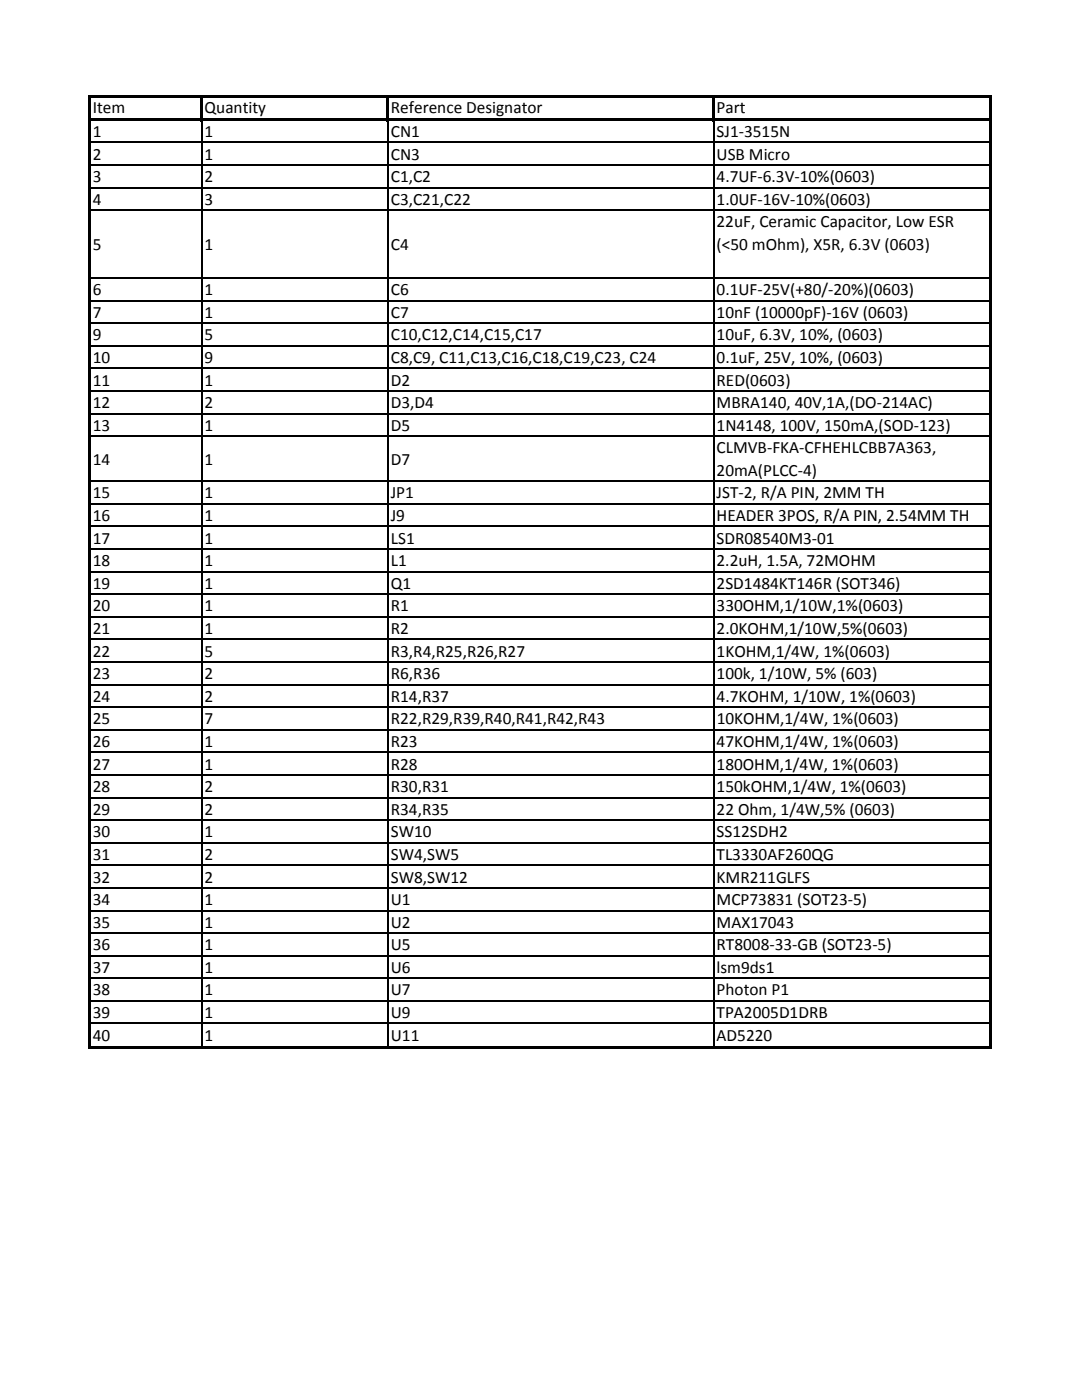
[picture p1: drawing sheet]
<svg xmlns="http://www.w3.org/2000/svg" width="216mm" height="279mm" viewBox="0 0 216 279" stroke-linecap="round" stroke-linejoin="round" font-family="sans-serif">
<defs><g id="words">
<g font-size="3.5">
<text x="18.5" y="22.5">Item</text>
<text x="40.8" y="22.5">Quantity</text>
<text x="78" y="22.5">Reference Designator</text>
<text x="143" y="22.5">Part</text>
<text x="18.5" y="27.3">1</text>
<text x="40.8" y="27.3">1</text>
<text x="78" y="27.3">CN1</text>
<text x="143" y="27.3">SJ1‐3515N</text>
<text x="18.5" y="31.9">2</text>
<text x="40.8" y="31.9">1</text>
<text x="78" y="31.9">CN3</text>
<text x="143" y="31.9">USB Micro</text>
<text x="18.5" y="36.4">3</text>
<text x="18.5" y="40.9">4</text>
<text x="40.8" y="36.4">2</text>
<text x="40.8" y="40.9">3</text>
<text x="78" y="36.4">C1,C2</text>
<text x="78" y="40.9">C3,C21,C22</text>
<text x="143" y="36.4">4.7UF‐6.3V‐10%(0603)</text>
<text x="143" y="40.9">1.0UF‐16V‐10%(0603)</text>
<text x="143" y="45.4">22uF, Ceramic Capacitor, Low ESR</text>
<text x="18.5" y="49.9">5</text>
<text x="40.8" y="49.9">1</text>
<text x="78" y="49.9">C4</text>
<text x="143" y="49.9">(&lt;50 mOhm), X5R, 6.3V (0603)</text>
<text x="18.5" y="58.9">6</text>
<text x="40.8" y="58.9">1</text>
<text x="78" y="58.9">C6</text>
<text x="143" y="58.9">0.1UF‐25V(+80/‐20%)(0603)</text>
<text x="18.5" y="63.4">7</text>
<text x="40.8" y="63.4">1</text>
<text x="78" y="63.4">C7</text>
<text x="143" y="63.4">10nF (10000pF)‐16V (0603)</text>
<text x="18.5" y="67.9">9</text>
<text x="40.8" y="67.9">5</text>
<text x="78" y="67.9">C10,C12,C14,C15,C17</text>
<text x="143" y="67.9">10uF, 6.3V, 10%, (0603)</text>
<text x="18.5" y="72.4">10</text>
<text x="18.5" y="76.9">11</text>
<text x="40.8" y="72.4">9</text>
<text x="40.8" y="76.9">1</text>
<text x="78" y="72.4">C8,C9, C11,C13,C16,C18,C19,C23, C24</text>
<text x="78" y="76.9">D2</text>
<text x="143" y="72.4">0.1uF, 25V, 10%, (0603)</text>
<text x="143" y="76.9">RED(0603)</text>
<text x="18.5" y="81.4">12</text>
<text x="40.8" y="81.4">2</text>
<text x="78" y="81.4">D3,D4</text>
<text x="143" y="81.4">MBRA140, 40V,1A,(DO‐214AC)</text>
<text x="18.5" y="86">13</text>
<text x="40.8" y="86">1</text>
<text x="78" y="86">D5</text>
<text x="143" y="86">1N4148, 100V, 150mA,(SOD‐123)</text>
<text x="18.5" y="92.7">14</text>
<text x="40.8" y="92.7">1</text>
<text x="78" y="92.7">D7</text>
<text x="143" y="95">20mA(PLCC‐4)</text>
<text x="143" y="90.5">CLMVB‐FKA‐CFHEHLCBB7A363,</text>
<text x="18.5" y="99.5">15</text>
<text x="40.8" y="99.5">1</text>
<text x="78" y="99.5">JP1</text>
<text x="143" y="99.5">JST‐2, R/A PIN, 2MM TH</text>
<text x="18.5" y="104">16</text>
<text x="40.8" y="104">1</text>
<text x="78" y="104">J9</text>
<text x="143" y="104">HEADER 3POS, R/A PIN, 2.54MM TH</text>
<text x="18.5" y="113">18</text>
<text x="18.5" y="108.5">17</text>
<text x="40.8" y="113">1</text>
<text x="40.8" y="108.5">1</text>
<text x="78" y="113">L1</text>
<text x="78" y="108.5">LS1</text>
<text x="143" y="108.5">SDR08540M3‐01</text>
<text x="143" y="113">2.2uH, 1.5A, 72MOHM</text>
<text x="18.5" y="117.5">19</text>
<text x="40.8" y="117.5">1</text>
<text x="78" y="117.5">Q1</text>
<text x="143" y="117.5">2SD1484KT146R (SOT346)</text>
<text x="18.5" y="122">20</text>
<text x="40.8" y="122">1</text>
<text x="78" y="122">R1</text>
<text x="143" y="122">330OHM,1/10W,1%(0603)</text>
<text x="18.5" y="126.5">21</text>
<text x="18.5" y="131">22</text>
<text x="40.8" y="126.5">1</text>
<text x="40.8" y="131">5</text>
<text x="78" y="126.5">R2</text>
<text x="78" y="131">R3,R4,R25,R26,R27</text>
<text x="143" y="126.5">2.0KOHM,1/10W,5%(0603)</text>
<text x="143" y="131">1KOHM,1/4W, 1%(0603)</text>
<text x="18.5" y="135.6">23</text>
<text x="40.8" y="135.6">2</text>
<text x="78" y="135.6">R6,R36</text>
<text x="143" y="135.6">100k, 1/10W, 5% (603)</text>
<text x="18.5" y="140.1">24</text>
<text x="40.8" y="140.1">2</text>
<text x="78" y="140.1">R14,R37</text>
<text x="143" y="140.1">4.7KOHM, 1/10W, 1%(0603)</text>
<text x="18.5" y="144.6">25</text>
<text x="18.5" y="149.1">26</text>
<text x="40.8" y="144.6">7</text>
<text x="40.8" y="149.1">1</text>
<text x="78" y="144.6">R22,R29,R39,R40,R41,R42,R43</text>
<text x="78" y="149.1">R23</text>
<text x="143" y="149.1">47KOHM,1/4W, 1%(0603)</text>
<text x="143" y="144.6">10KOHM,1/4W, 1%(0603)</text>
<text x="18.5" y="153.6">27</text>
<text x="40.8" y="153.6">1</text>
<text x="78" y="153.6">R28</text>
<text x="143" y="153.6">180OHM,1/4W, 1%(0603)</text>
<text x="18.5" y="158.1">28</text>
<text x="40.8" y="158.1">2</text>
<text x="78" y="158.1">R30,R31</text>
<text x="143" y="158.1">150kOHM,1/4W, 1%(0603)</text>
<text x="18.5" y="162.6">29</text>
<text x="18.5" y="167.1">30</text>
<text x="40.8" y="162.6">2</text>
<text x="40.8" y="167.1">1</text>
<text x="78" y="162.6">R34,R35</text>
<text x="78" y="167.1">SW10</text>
<text x="143" y="167.1">SS12SDH2</text>
<text x="143" y="162.6">22 Ohm, 1/4W,5% (0603)</text>
<text x="18.5" y="171.6">31</text>
<text x="40.8" y="171.6">2</text>
<text x="78" y="171.6">SW4,SW5</text>
<text x="143" y="171.6">TL3330AF260QG</text>
<text x="18.5" y="176.1">32</text>
<text x="40.8" y="176.1">2</text>
<text x="78" y="176.1">SW8,SW12</text>
<text x="143" y="176.1">KMR211GLFS</text>
<text x="18.5" y="180.6">34</text>
<text x="18.5" y="185.1">35</text>
<text x="40.8" y="180.6">1</text>
<text x="40.8" y="185.1">1</text>
<text x="78" y="180.6">U1</text>
<text x="78" y="185.1">U2</text>
<text x="143" y="180.6">MCP73831 (SOT23‐5)</text>
<text x="143" y="185.1">MAX17043</text>
<text x="18.5" y="189.7">36</text>
<text x="40.8" y="189.7">1</text>
<text x="78" y="189.7">U5</text>
<text x="143" y="189.7">RT8008‐33‐GB (SOT23‐5)</text>
<text x="18.5" y="194.2">37</text>
<text x="40.8" y="194.2">1</text>
<text x="78" y="194.2">U6</text>
<text x="143" y="194.2">lsm9ds1</text>
<text x="18.5" y="198.7">38</text>
<text x="18.5" y="203.2">39</text>
<text x="40.8" y="198.7">1</text>
<text x="40.8" y="203.2">1</text>
<text x="78" y="198.7">U7</text>
<text x="78" y="203.2">U9</text>
<text x="143" y="198.7">Photon P1</text>
<text x="143" y="203.2">TPA2005D1DRB</text>
<text x="18.5" y="207.8">40</text>
<text x="40.8" y="207.8">1</text>
<text x="78" y="207.8">U11</text>
<text x="143" y="207.8">AD5220</text>
</g>
</g></defs>
<path d="M18.2 18.9h179.7v.6h-179.7zM18.2 23.6h179.7v.6h-179.7zM39.9 19.5h.6v4.7h-.6zM77.1 19.5h.6v4.7h-.6zM142.1 19.5h.6v4.7h-.6zM17.6 18.9h.6v190.4h-.6zM18.2 208.7h179.7v.6h-179.7zM197.3 19.5h.6v189.8h-.6z" fill="#000"/>
<g fill="none" stroke="#000" stroke-width=".3">
<path d="M18.2 28.4h179.1M18.2 32.9h179.1M18.2 37.4h179.1M40.2 24.2v184.5M77.4 24.2v184.5M142.4 24.2v184.5M18.2 42h179.1M18.2 55.5h179.1M18.2 60h179.1M18.2 64.5h179.1M18.2 69h179.1M18.2 73.5h179.1"/>
<path d="M18.2 78h179.1M18.2 82.5h179.1M18.2 87h179.1M18.2 96.1h179.1M18.2 100.6h179.1M18.2 105.1h179.1M18.2 109.6h179.1M18.2 114.1h179.1M18.2 118.6h179.1M18.2 123.1h179.1M18.2 127.6h179.1M18.2 132.1h179.1"/>
<path d="M18.2 136.6h179.1M18.2 141.1h179.1M18.2 145.6h179.1M18.2 150.2h179.1M18.2 154.7h179.1M18.2 159.2h179.1M18.2 163.7h179.1M18.2 168.2h179.1M18.2 172.7h179.1M18.2 177.2h179.1M18.2 181.7h179.1M18.2 186.2h179.1"/>
<path d="M18.2 190.7h179.1M18.2 195.2h179.1M18.2 199.7h179.1M18.2 204.3h179.1"/>
</g>
<use href="#words"/>
</svg>
